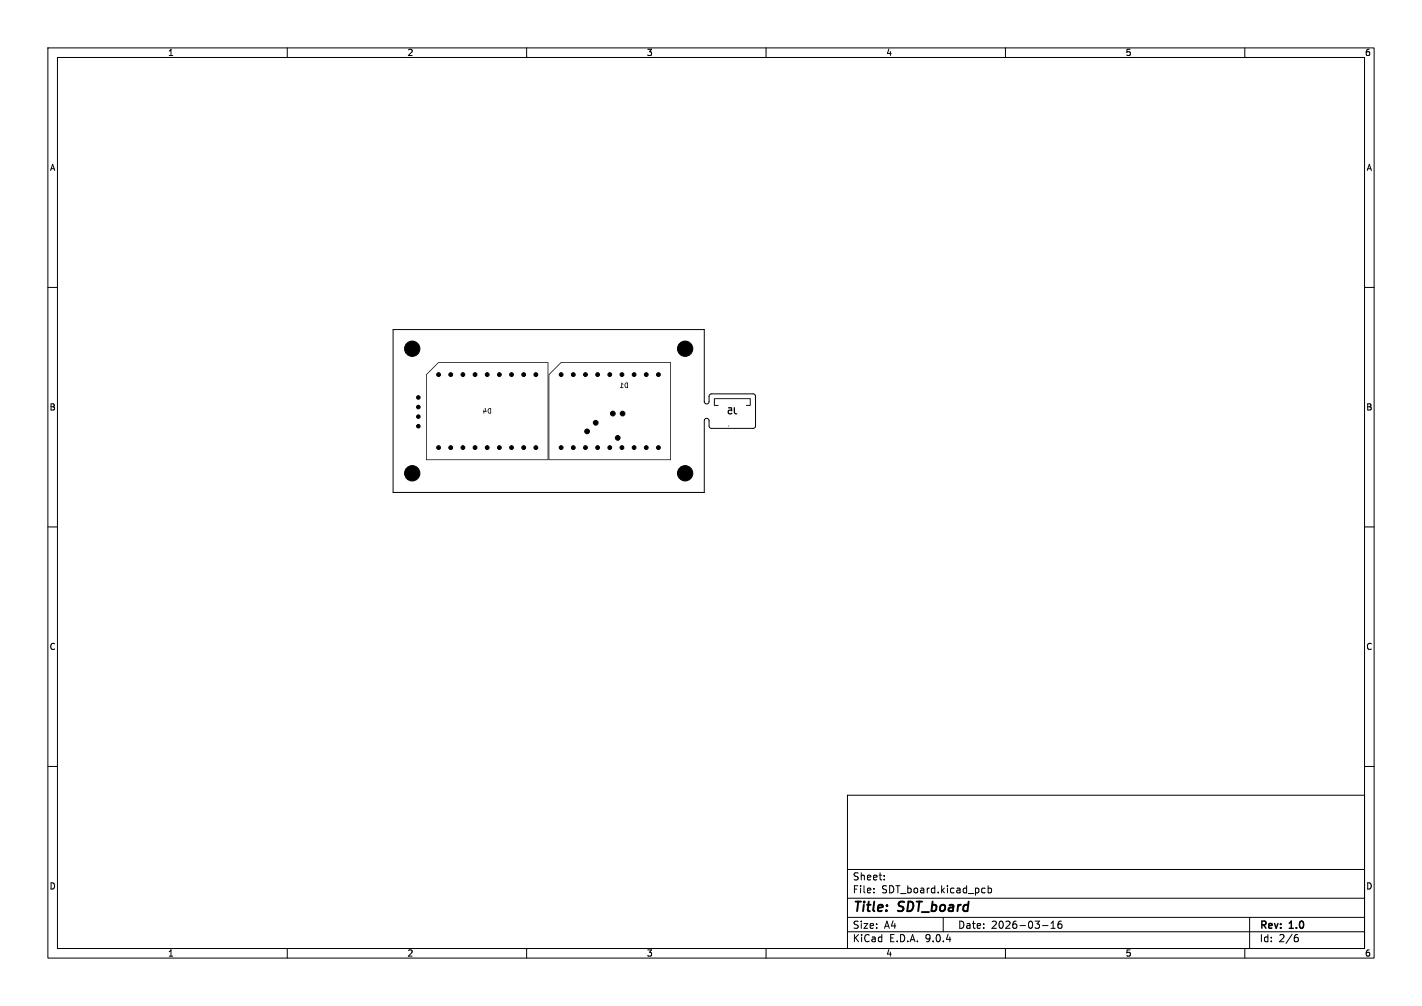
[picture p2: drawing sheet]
<svg xmlns="http://www.w3.org/2000/svg" width="297mm" height="210mm" viewBox="0 0 297 210" stroke-linecap="round" stroke-linejoin="round" font-family="sans-serif">
<defs><g id="words">
<g font-size="2.8">
<text x="178" y="190.9">Title:</text>
<text x="187.7" y="190.9">SDT_board</text>
</g>
<g font-size="2.1">
<text x="178" y="184">Sheet:</text>
<text x="178" y="186.7">File:</text>
<text x="184.1" y="186.7">SDT_board.kicad_pcb</text>
<text x="178" y="196.9">KiCad</text>
<text x="178" y="194.1">Size:</text>
<text x="184.7" y="194.1">A4</text>
<text x="185.7" y="196.9">E.D.A.</text>
<text x="193.3" y="196.9">9.0.4</text>
<text x="200" y="194.1">Date:</text>
<text x="207" y="194.1">2026-03-16</text>
<text x="263" y="194.3">Rev:</text>
<text x="263" y="196.9">Id:</text>
<text x="267.1" y="196.9">2/6</text>
<text x="269.4" y="194.3">1.0</text>
</g>
<g font-size="1.8">
<text x="35" y="11.9">1</text>
<text x="85" y="11.9">2</text>
<text x="135" y="11.9">3</text>
<text x="185" y="11.9">4</text>
<text x="235" y="11.9">5</text>
<text x="285" y="11.9">6</text>
<text x="10.3" y="35.9">A</text>
<text x="285.4" y="35.9">A</text>
<text x="10.3" y="85.9">B</text>
<text x="285.3" y="85.9">B</text>
<text x="10.3" y="135.9">C</text>
<text x="285.3" y="135.9">C</text>
<text x="10.3" y="185.9">D</text>
<text x="285.3" y="185.9">D</text>
<text x="35" y="199.9">1</text>
<text x="85" y="199.9">2</text>
<text x="135" y="199.9">3</text>
<text x="185" y="199.9">4</text>
<text x="235" y="199.9">5</text>
<text x="285" y="199.9">6</text>
</g>
</g></defs>
<g fill="none" stroke="#000" stroke-width=".21">
<path d="M10 10h277v190h-277zM12 12h273v186h-273zM60 10v2M110 10v2M160 10v2M210 10v2M260 10v2M10 60h2M82.1 68.8h65l.1 15.3 .4 .2 .4-.2 .1-1.5 .4-.4 9 .1 .3 .4v6.4l-.5 .3h-8.8l-.4-.3-.1-1.6-.4-.2-.4 .2-.1 .3v15h-65zM285 60h2M10 110h2M285 110h2"/>
<path d="M10 160h2M177 166h108v32h-108zM285 160h2M60 198v2M110 198v2M160 198v2M177 194.5h108M177 191.5h108M177 187.5h108M177 181.5h108M182.5 186.3v.1M182.5 185.5v.1"/>
<path d="M184.7 183.6v.1M184.7 182.8v.1M197 191.5v3M205.3 185.4l.4 .1M205.7 186.3l-.4 .1M206.4 185.5l.4-.1 .3 .3-.1 .6h-.6M206.4 184.9v1.5M210 198v2M217.7 193.2h1.2M219.5 193.8h.9M219.5 192.7l.5-.4v1.5M221.7 192.3l-.5 .1a1.01 1.01 0 0 0 0 1.4l.5-.1 .1-.5-.3-.3h-.4l-.1 .3"/>
<path d="M260 198v2M261 191.5v6.5M270.6 195.7h.4l.2 .3-.1 .5-.5 .1M271 195.1l-.4 .1"/>
</g>
<g fill="#000">
<path d="M89 78.1l2.6-2.5h22.9v20.4h-25.5v-17.8h.1v17.7h25.3v-20.2h-22.8l-2.5 2.5zM129.8 79.9l.4 .3h-.3v.6l.3 .1v.1l-.7-.1 .3-.1zM130.6 80l.6-.1-.1 1.1-.6-.2-.1-.4h.2l.2 .4h.2v-.8h-.2l-.2 .4h-.2zM114.6 78.1l2.6-2.5h22.9v20.4h-25.5v-17.8h.1v17.7h25.3v-20.2h-22.8l-2.5 2.5zM101.2 85.2h.2l.2 .8h-.5v.4l-.3-.4 .2-.4h.1v.3h.3zM102 85.4l.6-.2-.1 1.1-.5-.1-.2-.5h.2l.2 .5h.2v-.8h-.2l-.2 .3h-.2zM152.1 85.1h.8v.7l-.5-.1-.2 .2 .2 .4 .5-.1-.2 .3h-.4l-.3-.3 .1-.6 .6-.1-.1-.2h-.5zM153.3 85.1h.2v.9l.1 .2 .4 .1-.1 .2-.6-.2zM149.1 83.2l7.6-.1 .1 1.5h-1l.1-.1h.7v-1.2h-7.3v1.2h.7l.1 .1-.9 .1z"/>
<circle cx="152.2" cy="88.9" r=".1"/>
</g>
<g fill="#000" stroke="#000" stroke-width=".21">
<circle cx="86.1" cy="72.8" r="1.6"/>
<circle cx="91.6" cy="78.2" r=".4"/>
<circle cx="94.1" cy="78.2" r=".4"/>
<circle cx="96.7" cy="78.2" r=".4"/>
<circle cx="99.2" cy="78.2" r=".4"/>
<circle cx="101.8" cy="78.2" r=".4"/>
<circle cx="104.3" cy="78.2" r=".4"/>
<circle cx="106.8" cy="78.2" r=".4"/>
<circle cx="109.4" cy="78.2" r=".4"/>
<circle cx="111.9" cy="78.2" r=".4"/>
<circle cx="117.2" cy="78.2" r=".4"/>
<circle cx="119.7" cy="78.2" r=".4"/>
<circle cx="122.3" cy="78.2" r=".4"/>
<circle cx="124.8" cy="78.2" r=".4"/>
<circle cx="127.4" cy="78.2" r=".4"/>
<circle cx="129.9" cy="78.2" r=".4"/>
<circle cx="132.4" cy="78.2" r=".4"/>
<circle cx="135" cy="78.2" r=".4"/>
<circle cx="137.5" cy="78.2" r=".4"/>
<circle cx="143.1" cy="72.8" r="1.6"/>
<circle cx="86.1" cy="98.8" r="1.6"/>
<circle cx="87.4" cy="85" r=".37"/>
<circle cx="87.4" cy="89" r=".37"/>
<circle cx="87.4" cy="87" r=".37"/>
<circle cx="87.4" cy="83" r=".37"/>
<circle cx="91.6" cy="93.4" r=".4"/>
<circle cx="94.1" cy="93.4" r=".4"/>
<circle cx="96.7" cy="93.4" r=".4"/>
<circle cx="99.2" cy="93.4" r=".4"/>
<circle cx="101.8" cy="93.4" r=".4"/>
<circle cx="104.3" cy="93.4" r=".4"/>
<circle cx="106.8" cy="93.4" r=".4"/>
<circle cx="109.4" cy="93.4" r=".4"/>
<circle cx="111.9" cy="93.4" r=".4"/>
<circle cx="117.2" cy="93.4" r=".4"/>
<circle cx="119.7" cy="93.4" r=".4"/>
<circle cx="122.3" cy="93.4" r=".4"/>
<circle cx="122.6" cy="90.1" r=".5"/>
<circle cx="124.4" cy="88.3" r=".5"/>
<circle cx="124.8" cy="93.4" r=".4"/>
<circle cx="127.4" cy="93.4" r=".4"/>
<circle cx="128" cy="86.3" r=".5"/>
<circle cx="129" cy="91.4" r=".5"/>
<circle cx="129.9" cy="93.4" r=".4"/>
<circle cx="130" cy="86.3" r=".5"/>
<circle cx="132.4" cy="93.4" r=".4"/>
<circle cx="135" cy="93.4" r=".4"/>
<circle cx="137.5" cy="93.4" r=".4"/>
<circle cx="143.1" cy="98.8" r="1.6"/>
</g>
<use href="#words"/>
</svg>
